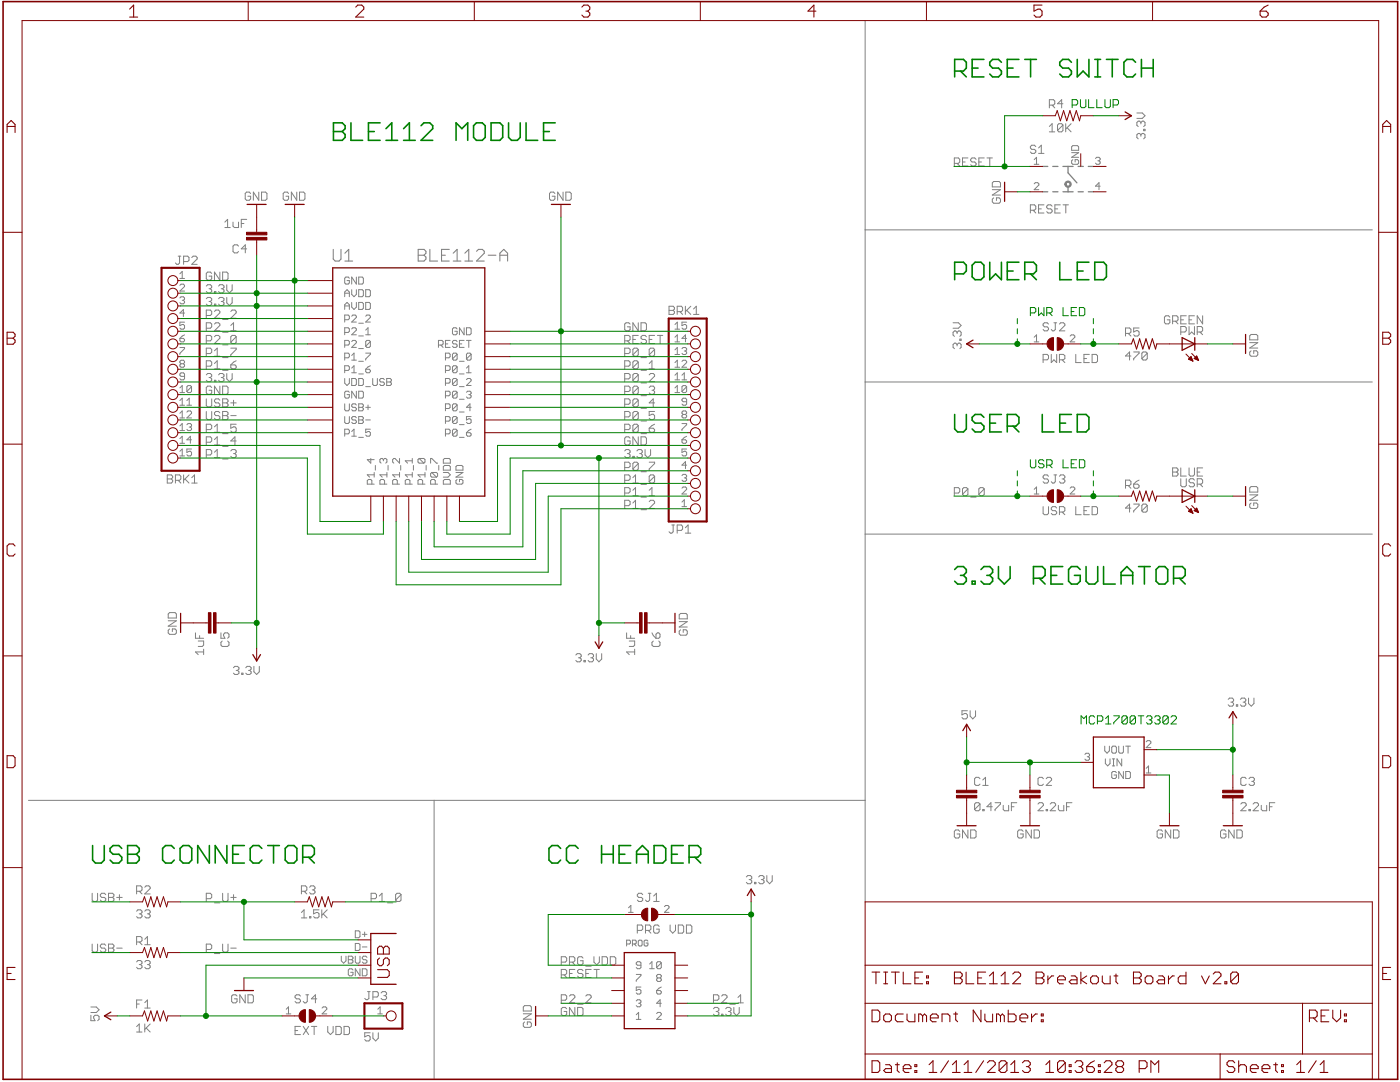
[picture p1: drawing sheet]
<svg xmlns="http://www.w3.org/2000/svg" width="279mm" height="216mm" viewBox="0 0 279 216" stroke-linecap="round" stroke-linejoin="round" font-family="sans-serif">
<g fill="none" stroke="#808080" stroke-width=".2">
<path d="M172.7 4.1v175.9M50 38.6l-.3-.3h-.5l-.3 .3v1.1l.3 .3h.5l.3-.3v-.5h-.5M51.6 38.3v1.7l-1-1.7v1.7M52.2 38.3h.8l.3 .3v1.1l-.3 .3h-.8zM57.6 38.6l-.3-.3h-.5l-.3 .3v1.1l.3 .3h.5l.3-.3v-.5h-.5M59.2 38.3v1.7l-1.1-1.7v1.7M59.8 38.3h.8l.3 .3v1.1l-.3 .3h-.8zM110.7 38.6l-.2-.3h-.6l-.2 .3v1.1l.2 .3h.6l.2-.3v-.5h-.5M112.4 38.3v1.7l-1.1-1.7v1.7M112.9 38.3h.8l.3 .3v1.1l-.3 .3h-.8zM190.5 32.6h.8l.2-.3v-.5l-.2-.3h-.8v1.6M191 32.6l.5 .5"/>
<path d="M192.1 32.3h.5M193.2 31.5h-1.1v1.6h1.1M194.8 31.8l-.3-.3h-.5l-.3 .3v.2l.3 .3h.5l.3 .3v.3l-.3 .2h-.5l-.3-.2M195.3 32.3h.6M196.4 31.5h-1.1v1.6h1.1M197 31.5h1.1M197.5 31.5v1.6M198 37.8h1.7l-1.7 1.1h1.7M198.3 39.5l-.3 .3v.5l.3 .3h1.1l.3-.3v-.5l-.3-.3h-.5v.5M198.3 36.2h1.1l.3 .3v.8h-1.7v-.8zM206.4 36.7l.2-.3h.5l.2 .3v.2l-.9 .9h.9M206.4 31.9l.5-.5v1.4"/>
<path d="M206.4 32.8h.9M206.7 29.3l-.3-.3h-.5l-.3 .3v.2l.3 .3h.5l.3 .3v.2l-.3 .3h-.5l-.3-.3M207.3 30.6h1M207.3 29.5l.5-.5v1.6M209.4 25.2l.6-.5v1.6M209.4 26.3h1.1M209.4 21h.8l.3-.3v-.5l-.3-.3h-.8v1.6M210 21l.5 .5M212.1 25v1l-.2 .3h-.6l-.2-.3M212.1 25l-.2-.3h-.6l-.2 .3v1M212.1 25l-1 1M212.1 20.7h-1l.8-.8v1.6"/>
<path d="M212.7 24.7v1.6M213 25.5l.8 .8M213.8 24.7l-1.1 1.1M213.9 30.5h1.4l-1.4 .9h1.4M214.1 31.9l-.2 .2v.5l.2 .2h.9l.3-.2v-.5l-.3-.2h-.4v.4M214.1 29.1h.9l.3 .2v.7h-1.4v-.7zM218.6 31.6l.3-.2h.4l.3 .2v.3l-.3 .2M219.1 32.1h.2M219.3 32.1l.3 .2v.3l-.3 .2h-.4l-.3-.2M219.6 37.1h-1l.7-.7v1.4M226.9 22.5h1.1l.5 .6-.5 .5h-1.1M227.7 26.9l-.3-.3h-.2l-.3 .3v.5l.3 .3"/>
<path d="M227.7 24.4l-.3-.2h-.2l-.3 .2v.6l.3 .3M227.7 26.9l.3-.3h.2l.3 .3v.5l-.3 .3M227.7 24.4v.3M227.7 26.9v.3M227.7 24.4l.3-.2h.2l.3 .2v.6l-.3 .3M228.2 25.8h.3v.3h-.3zM35.6 51.1h.5M35.8 51.1v1.4l-.2 .2h-.3l-.3-.2M35.9 59.5l.2-.3h.5l.2 .3v.2l-.2 .2M35.9 54.6l.5-.4v1.4M35.9 55.6h.9M35.9 56.9l.2-.2h.5l.2 .2v.3l-.9 .9h.9"/>
<path d="M36.4 59.9h.2M36.6 59.9l.2 .3v.2l-.2 .2h-.5l-.2-.2M36.6 52.2h.9l.2-.3v-.5l-.2-.3h-.9v1.6M38.3 51.4l.2-.3h.6l.2 .3v.3l-1 1h1M41.2 57.1l.2-.3h.6l.2 .3v.3l-.2 .2M41.2 59.6l.2-.2h.6l.2 .2v.3l-.2 .3M41.7 57.6h.3M42 57.6l.2 .3v.3l-.2 .2h-.6l-.2-.2M42.2 54.5l-.2-.2h-.6l-.2 .2v1.1l.2 .3h.6l.2-.3v-.5h-.5M42.8 58.2h.3v.2h-.3zM43.6 57.1l.3-.3h.5l.3 .3v.3l-.3 .2M43.6 59.6l.3-.2h.5l.3 .2v.3l-.3 .3"/>
<path d="M43.9 54.3v1.6l-1.1-1.6v1.6M44.2 57.6h.2M44.4 54.3h.9l.2 .2v1.1l-.2 .3h-.9zM44.4 57.6l.3 .3v.3l-.3 .2h-.5l-.3-.2M44.9 44.3l.5-.5v1.6M44.9 45.4h1.1M45.3 56.8v1.1l.5 .5 .5-.5v-1.1M45.3 59.4v1l.5 .6 .5-.6v-1M46.5 44.3v.8l.3 .3h.8v-1.1M47.6 49.1l-.3-.2h-.5l-.3 .2v1.1l.3 .3h.5l.3-.3M48.2 44.6h.5M49.2 49.7h-1l.8-.8v1.6"/>
<path d="M49.2 43.8h-1v1.6M68.8 59.2v-.9l.5-.5 .4 .5v.9M68.8 58.5h.9M69.7 55.5l-.2-.2h-.5l-.2 .2v1l.2 .2h.5l.2-.2v-.5h-.4M70.2 57.8v.9l.5 .5 .4-.5v-.9M71.1 55.3v1.4l-.9-1.4v1.4M71.6 55.3h.7l.2 .2v1l-.2 .2h-.7zM71.6 57.8h.7l.2 .2v1l-.2 .2h-.7zM73 57.8h.7l.2 .2v1l-.2 .2h-.7zM172.7 45.9h101.2M205.6 42h.8l.3-.3v-.6l-.3-.2h-.8v1.6M206.2 42l.5 .5"/>
<path d="M207.3 41.7h.5M208.3 40.9h-1v1.6h1M210 41.1l-.3-.2h-.5l-.3 .2v.3l.3 .3h.5l.3 .3v.2l-.3 .3h-.5l-.3-.3M210.5 41.7h.6M211.6 40.9h-1.1v1.6h1.1M212.2 40.9h1M212.7 40.9v1.6M35.9 77.4l.5-.5v1.4M35.9 79.9l.5-.4v1.4M35.9 67.5h.7l.2 .3v.2l-.2 .2h-.5l-.2-.2zM35.9 69.3h.9v.3l-.9 .9v.2M35.9 78.3h.9"/>
<path d="M36.1 72.6l-.2-.3v-.2l.2-.2h.5l.2 .2v.2l-.2 .3M36.1 72.6l-.2 .2v.2l.2 .3h.5l.2-.3v-.2l-.2-.2M36.1 72.6h.5M36.8 62.5h-.9l.7-.7v1.4M36.8 64.3h-.9v.7l.5-.3h.2l.2 .3v.4l-.2 .3h-.5l-.2-.3M36.8 75.1h-.7l-.2-.2v-.3l.2-.2h.5l.2 .2v1l-.2 .2h-.5l-.2-.2M36.8 66.8l-.9 .7M37.3 79.9l.5-.4v1.4M38.2 77.2l-.2-.3h-.5l-.2 .3v.9M38.2 77.2v.9l-.2 .2h-.5l-.2-.2M38.2 77.2l-.9 .9M41.2 68h.8l.2-.3v-.5l-.2-.3h-.8v1.7"/>
<path d="M41.2 65.5h.8l.2-.3v-.5l-.2-.3h-.8v1.6M41.2 70.5h.8l.2-.2v-.6l-.2-.2h-.8v1.6M41.2 62.9h.8l.2-.2v-.6l-.2-.2h-.8v1.6M41.2 73.1h.8l.2-.3v-.5l-.2-.3h-.8v1.6M41.2 79.6v1.3l.2 .3h.6l.2-.3v-1.3M41.2 74.8l.2-.3h.6l.2 .3v.3l-.2 .2M41.7 75.3h.3M41.7 60.2h.3M42 60.2l.2 .2v.3l-.2 .3h-.6l-.2-.3M42 75.3l.2 .3v.3l-.2 .2h-.6l-.2-.2M42.2 77.3l-.2-.3h-.6l-.2 .3v1.1l.2 .3h.6l.2-.3v-.5h-.5M42.8 64.7l.3-.3h.5l.3 .3v.2l-1.1 1.1h1.1"/>
<path d="M42.8 71.1h1.1M42.8 67.2l.3-.3h.5l.3 .3v.3l-1.1 1.1h1.1M42.8 72.5l.5-.5v1.6M42.8 60.7h.3v.3h-.3zM42.8 75.9h.3v.2h-.3zM42.8 62.1l.3-.2h.5l.3 .2v.3l-1.1 1.1h1.1M42.8 70l.5-.5v1.6M42.8 73.6h1.1M43.6 74.8l.3-.3h.5l.3 .3v.3l-.3 .2M43.9 79.9l-.3-.3h-.5l-.3 .3v.2l.3 .3h.5l.3 .3v.2l-.3 .3h-.5l-.3-.3M43.9 77v1.7l-1.1-1.7v1.7M44.2 75.3h.2"/>
<path d="M44.2 60.2h.2M44.4 73.9h1.1M44.4 75.3l.3 .3v.3l-.3 .2h-.5l-.3-.2M44.4 77h.9l.2 .3v1.1l-.2 .3h-.9zM44.4 79.6h.9l.2 .3v.2l-.2 .3 .2 .3v.2l-.2 .3h-.9zM44.4 71.4h1.1M44.4 68.8h1.1M44.4 66.3h1.1M44.4 63.8h1.1M44.4 60.2l.3 .2v.3l-.3 .3h-.5l-.3-.3M45.3 74.5v1.1l.5 .5 .5-.5v-1.1M46.1 69.5h1v.2l-1 1.1v.3"/>
<path d="M46.1 66h1M46.1 72.8h.8l.2 .3v.2l-.2 .3h-.6l-.2-.3zM46.1 62.1l.2-.2h.6l.2 .2v.3l-1 1.1h1M46.1 64.9l.5-.5v1.6M46.6 79.9v1M47.1 67.2l-.2-.3h-.6l-.2 .3v1.1M47.1 67.2v1.1l-.2 .3h-.6l-.2-.3M47.1 72l-.5 .3-.5 .5M47.1 67.2l-1 1.1M68.8 63.8h.7l.2-.2v-.5l-.2-.2h-.7v1.4M68.8 68.9h.7l.2-.3v-.4l-.2-.3h-.7v1.4M68.8 61.7v-.9l.5-.5 .4 .5v.9"/>
<path d="M68.8 66.3h.7l.2-.2v-.5l-.2-.2h-.7v1.4M68.8 71.4h.7l.2-.2v-.5l-.2-.2h-.7v1.4M68.8 73.9h.7l.2-.2v-.5l-.2-.2h-.7v1.4M68.8 75.5v1l.5 .4 .4-.4v-1M68.8 61h.9M69.7 78.3l-.2-.2h-.5l-.2 .2v.9l.2 .2h.5l.2-.2v-.5h-.4M70.2 71.9h.9M70.2 68.2l.2-.3h.5l.2 .3v.2l-.9 .9h.9M70.2 60.3v1l.5 .4 .4-.4v-1M70.2 75.5h.7l.2 .3v.9l-.2 .2h-.7zM70.2 63.1l.2-.2h.5l.2 .2v.2l-.9 1h.9M70.2 65.6l.2-.2h.5l.2 .2v.3l-.9 .9h.9"/>
<path d="M70.2 70.9l.5-.4v1.4M70.2 73.4l.5-.4v1.4M70.2 74.4h.9M71.1 78.1v1.3l-.9-1.3v1.3M71.6 60.3h.7l.2 .3v.9l-.2 .2h-.7zM71.6 75.5h.7l.2 .3v.9l-.2 .2h-.7zM71.6 78.1h.7l.2 .2v.9l-.2 .2h-.7zM71.6 64.5h.9M71.6 67h.9M71.6 69.6h.9M71.6 72.1h.9M71.6 74.6h.9"/>
<path d="M73 60.3h.7l.2 .3v.9l-.2 .2h-.7zM73 63.1l.2-.2h.5l.2 .2v.2l-.9 1h.9M73 70.5h.9v.2l-.9 .9v.3M73 73.7h.7l.2 .2v.2l-.2 .3h-.5l-.2-.3zM73 66.8h.9M73 65.9l.4-.5v1.4M73 77.2h.9M73.9 68.2l-.2-.3h-.5l-.2 .3v.9M73.9 68.2v.9l-.2 .2h-.5l-.2-.2M73.9 68.2l-.9 .9M73.9 73l-.9 .7M74.4 75.5v1.2l.2 .2h.5l.2-.2v-1.2"/>
<path d="M76.7 75.8l-.2-.3h-.5l-.2 .3v.2l.2 .2h.5l.2 .3v.2l-.2 .2h-.5l-.2-.2M77.2 76.2h.7M77.2 75.5h.7l.2 .3v.2l-.2 .2 .2 .3v.2l-.2 .2h-.7zM87.5 68.9h.7l.2-.3v-.4l-.2-.3h-.7v1.4M88 68.9l.4 .4M88.9 79h.7l.2-.3v-.4l-.2-.2h-.7v1.3M88.9 71.4h.7l.2-.2v-.5l-.2-.2h-.7v1.4M88.9 73.9h.7l.2-.2v-.5l-.2-.2h-.7v1.4M88.9 76.5h.7l.2-.3v-.4l-.2-.3h-.7v1.4M88.9 68.6h.5M89.8 67.9h-.9v1.4h.9M91.2 70.7v.9l-.2 .3h-.5l-.2-.3"/>
<path d="M91.2 68.2l-.2-.3h-.5l-.2 .3v.2l.2 .2h.5l.2 .3v.2l-.2 .2h-.5l-.2-.2M91.2 78.3l-.2-.2h-.5l-.2 .2v.9M91.2 78.3v.9l-.2 .2h-.5l-.2-.2M91.2 65.6l-.2-.2h-.5l-.2 .2v1l.2 .2h.5l.2-.2v-.5h-.4M91.2 70.7l-.2-.2h-.5l-.2 .2v.9M91.2 73.2l-.2-.2h-.5l-.2 .2v.9M91.2 75.8l-.2-.3h-.5l-.2 .3v.9M91.2 73.2v.9l-.2 .3h-.5l-.2-.3M91.2 75.8v.9l-.2 .2h-.5l-.2-.2M91.2 78.3l-.9 .9M91.2 75.8l-.9 .9M91.2 73.2l-.9 .9"/>
<path d="M91.2 70.7l-.9 .9M91.7 72.1h.9M91.7 74.6h.9M91.7 77.2h.9M91.7 79.7h.9M91.7 68.6h.5M92.6 67.9h-.9v1.4h.9M92.6 65.4v1.4l-.9-1.4v1.4M93.1 67.9h.9M93.1 78.3l.2-.2h.5l.2 .2v.2l-.2 .2M93.1 65.4h.7l.2 .2v1l-.2 .2h-.7zM93.1 75.8l.2-.3h.5l.2 .3v.2l-.9 .9h.9"/>
<path d="M93.1 74.4h.9M93.1 73.4l.5-.4v1.4M93.6 78.7h.2M93.6 67.9v1.4M93.8 78.7l.2 .3v.2l-.2 .2h-.5l-.2-.2M94 70.7v.9l-.2 .3h-.5l-.2-.3M94 70.7l-.2-.2h-.5l-.2 .2v.9M94 70.7l-.9 .9M124.7 70.5h.8l.3-.2v-.6l-.3-.2h-.8v1.6M124.7 78.1h.8l.3-.2v-.6l-.3-.3h-.8v1.7M124.7 68h.8l.3-.3v-.5l-.3-.3h-.8v1.7M124.7 73.1h.8l.3-.3v-.5l-.3-.3h-.8v1.6"/>
<path d="M124.7 75.6h.8l.3-.3v-.5l-.3-.3h-.8v1.6M125.2 68l.6 .6M125.8 64.7l-.3-.3h-.6l-.2 .3v1l.2 .3h.6l.3-.3v-.5h-.6M126.3 67.7h.5M127.4 69.7v1.1l-.3 .3h-.5l-.3-.3M127.4 69.7l-.3-.2h-.5l-.3 .2v1.1M127.4 64.4v1.6l-1.1-1.6v1.6M127.4 72.3v1l-.3 .3h-.5l-.3-.3M127.4 74.8v1.1l-.3 .2h-.5l-.3-.2M127.4 77.3v1.1l-.3 .3h-.5l-.3-.3M127.4 79.9v1l-.3 .3h-.5l-.3-.3M127.4 77.3l-.3-.3h-.5l-.3 .3v1.1"/>
<path d="M127.4 79.9l-1.1 1M127.4 66.9h-1.1v1.7h1.1M127.4 72.3l-.3-.3h-.5l-.3 .3v1M127.4 74.8l-.3-.3h-.5l-.3 .3v1.1M127.4 79.9l-.3-.3h-.5l-.3 .3v1M127.4 69.7l-1.1 1.1M127.4 72.3l-1.1 1M127.4 74.8l-1.1 1.1M127.4 77.3l-1.1 1.1M127.9 64.4h.8l.3 .3v1l-.3 .3h-.8zM127.9 73.9h1.1M127.9 76.4h1.1"/>
<path d="M127.9 71.4h1.1M127.9 79h1.1M129 67.2l-.3-.3h-.5l-.3 .3v.3l.3 .2h.5l.3 .3v.3l-.3 .3h-.5l-.3-.3M129.6 72.5l.5-.5v1.6M129.6 77.3l.2-.3h.6l.2 .3v.3l-.2 .3M129.6 74.8l.2-.3h.6l.2 .3v.3l-1 1h1M129.6 73.6h1M129.6 67.7h.5M130.1 77.9h.3M130.4 77.9l.2 .2v.3l-.2 .3h-.6l-.2-.3M130.6 69.7v1.1l-.2 .3h-.6l-.2-.3M130.6 69.7l-.2-.2h-.6l-.2 .2v1.1"/>
<path d="M130.6 66.9h-1v1.7h1M130.6 69.7l-1 1.1M131.2 66.9h1.1M131.7 66.9v1.7M133.5 61.1h.8l.3 .3v.3l-.3 .2 .3 .3v.3l-.3 .2h-.8zM133.5 61.9h.8M134.7 64.7l.5-.4v1.4M134.7 67.3l.5-.5v1.4M134.7 69.8l.5-.5v1.4M134.7 72.3l.5-.4v1.4M134.7 74.9l.5-.5v1.4M134.7 77.4l.5-.5v1.4"/>
<path d="M134.7 65.7h.9M134.7 68.2h.9M134.7 73.3h.9M134.7 75.8h.9M134.7 78.3h.9M134.7 70.7h.9M135.1 62.2h.9l.2-.3v-.5l-.2-.3h-.9v1.6M135.7 62.2l.5 .5M136.1 69.6l.2-.3h.5l.2 .3v.2l-.2 .2M136.1 72.1l.2-.2h.5l.2 .2v.2l-.9 1h.9M136.1 75.8h.9M136.1 74.9l.5-.5v1.4"/>
<path d="M136.6 70h.2M136.8 61.1v1.6M136.8 70l.2 .3v.2l-.2 .2h-.5l-.2-.2M137 64.3h-.9v.7l.5-.3h.2l.2 .3v.4l-.2 .3h-.5l-.2-.3M137 77.2l-.2-.3h-.5l-.2 .3v.9M137 67.5h-.9l.7-.7v1.4M137 77.2v.9l-.2 .2h-.5l-.2-.2M137 77.2l-.9 .9M137.1 61.9l.8 .8M137.9 61.1l-1.1 1.1M138.4 62.7h1.1M138.4 61.7l.6-.6v1.6"/>
<path d="M172.7 76.2h101.2M190.2 64.4h1.1l.5 .5-.5 .6h-1.1M191 68.7l-.3-.2h-.2l-.3 .2v.6l.3 .3M191 66.3l-.3-.3h-.2l-.3 .3v.5l.3 .3M191 68.7l.3-.2h.3l.2 .2v.6l-.2 .3M191 66.3v.3M191 68.7v.3M191 66.3l.3-.3h.3l.2 .3v.5l-.2 .3M191.6 67.7h.2v.2h-.2zM206.4 68.2h.9M206.4 67.3l.5-.5v1.4M208.2 71.8h.8l.3-.3v-.5l-.3-.3h-.8v1.6"/>
<path d="M209.3 64.7l-.3-.3h-.6l-.2 .3v.2l.2 .3h.6l.3 .3v.2l-.3 .3h-.6l-.2-.3M209.8 70.7v1.6l.5-.5 .6 .5v-1.6M210.3 64.4h.6M210.6 64.4v1.3l-.3 .3h-.2l-.3-.3M211.4 71.8h.8l.3-.3v-.5l-.3-.3h-.8v1.6M211.4 64.7l.3-.3h.5l.3 .3v.2l-1.1 1.1h1.1M212 71.8l.5 .5M213.6 67.1l.2-.3h.5l.2 .3v.2l-.9 .9h.9M214.7 70.7v1.6h1.1M216.3 71.5h.6M217.4 70.7h-1.1v1.6h1.1M218 70.7h.8l.2 .3v1.1l-.2 .2h-.8z"/>
<path d="M224.6 66.5h.8l.3-.2v-.6l-.3-.3h-.8v1.7M225.1 66.5l.6 .6M225.7 71h-1.1l.8-.8v1.6M226.3 70.2h1v.3l-1 1.1v.2M227.3 65.4h-1v.9l.8-.3 .2 .3v.5l-.2 .3h-.6l-.2-.3M229 70.5l-.3-.3h-.6l-.2 .3v1.1M229 70.5v1.1l-.3 .2h-.6l-.2-.2M229 70.5l-1.1 1.1M233.5 63.3l-.3-.3h-.5l-.3 .3v1.1l.3 .2h.5l.3-.2v-.6h-.6M234 64.1h.8l.3-.3v-.5l-.3-.3h-.8v1.6M234.6 64.1l.5 .5M235.6 63.8h.6"/>
<path d="M235.6 66.3h.9l.2-.3v-.6l-.2-.2h-.9v1.6M236.7 63h-1.1v1.6h1.1M237.3 63.8h.5M237.3 65.2v1.6l.5-.5 .6 .5v-1.6M238.4 63h-1.1v1.6h1.1M238.9 66.3h.8l.3-.3v-.6l-.3-.2h-.8v1.6M239.5 66.3l.5 .5M240 63v1.6l-1.1-1.6v1.6M249.4 68.4h1.6l-1.6 1h1.6M249.7 66.7h1.1l.2 .3v.8h-1.6v-.8zM249.7 70l-.3 .3v.5l.3 .3h1.1l.2-.3v-.5l-.2-.3h-.6v.5M33.4 94.8h.8l.3 .2v.3l-.3 .3 .3 .2v.3l-.3 .3h-.8z"/>
<path d="M33.4 95.6h.8M35 95.8h.8l.3-.2v-.6l-.3-.2h-.8v1.6M35.6 95.8l.5 .6M35.9 82.5l.5-.5v1.4M35.9 85l.5-.5v1.4M35.9 87.5l.5-.4v1.4M35.9 90l.5-.4v1.4M35.9 80.9h.9M35.9 83.4h.9M35.9 85.9h.9M35.9 88.5h.9M35.9 91h.9"/>
<path d="M36.6 94.8v1.6M36.9 95.6l.8 .8M37.3 84.8l.2-.3h.5l.2 .3v.2l-.2 .2M37.3 82.2l.2-.2h.5l.2 .2v.3l-.9 .9h.9M37.3 80.9h.9M37.7 94.8l-1.1 1M37.8 85.2h.2M38 85.2l.2 .2v.3l-.2 .2h-.5l-.2-.2M38.2 89.6h-.9v.7l.5-.3h.2l.2 .3v.4l-.2 .3h-.5l-.2-.3M38.2 87.8h-.9l.7-.7v1.4M38.3 96.4h1M38.3 95.3l.5-.5v1.6"/>
<path d="M41.2 82.1v1.4l.2 .2h.6l.2-.2v-1.4M41.2 85.7h.8l.2-.3v-.5l-.2-.3h-.8v1.7M41.2 88.2h.8l.2-.2v-.6l-.2-.2h-.8v1.6M41.2 90.8h.8l.2-.3v-.5l-.2-.3h-.8v1.6M42.8 87.7l.5-.5v1.6M42.8 88.8h1.1M42.8 85.2l.5-.6v1.7M42.8 90.2l.5-.5v1.6M42.8 86.3h1.1M42.8 91.3h1.1M43.9 82.4l-.3-.3h-.5l-.3 .3v.3l.3 .2h.5l.3 .3v.3l-.3 .2h-.5l-.3-.2M44.4 82.1h.9l.2 .3v.3l-.2 .2 .2 .3v.3l-.2 .2h-.9z"/>
<path d="M44.4 86.5h1.1M44.4 82.9h.9M44.4 80.4h.9M44.4 89.1h1.1M44.4 91.6h1.1M46.1 90l.2-.3h.6l.2 .3v.2l-.2 .3M46.1 82.9h1M46.1 80.4h1M46.6 90.5h.3M46.9 90.5l.2 .3v.3l-.2 .2h-.6l-.2-.2M47.1 88h-1l.8-.8v1.6M47.1 84.6h-1v.8l.8-.2 .2 .2v.6l-.2 .3h-.6l-.2-.3"/>
<path d="M68.8 86.6h.7l.2-.3v-.4l-.2-.3h-.7v1.4M68.8 80.6v1.1l.2 .3h.5l.2-.3v-1.1M68.8 83.1v1.2l.2 .2h.5l.2-.2v-1.2M70.2 86.1l.5-.5v1.4M70.2 87h.9M71.1 80.8l-.2-.2h-.5l-.2 .2v.2l.2 .3h.5l.2 .2v.2l-.2 .3h-.5l-.2-.3M71.1 83.4l-.2-.3h-.5l-.2 .5 .2 .2h.5l.2 .2v.3l-.2 .2h-.5l-.2-.2M71.6 83.1h.7l.2 .3-.2 .4 .2 .2v.3l-.2 .2h-.7zM71.6 80.6h.7l.2 .2v.2l-.2 .3 .2 .2v.2l-.2 .3h-.7zM71.6 81.3h.7M71.6 83.8h.7M71.6 87.3h.9"/>
<path d="M73 81.3h.9M73 83.8h.9M73.4 80.8v.9M73.9 85.6h-.9v.7l.4-.2h.3l.2 .2v.5l-.2 .2h-.5l-.2-.2M74 91.5v.9l-.7-.7h1.4M74.2 96.6v-.7l-.2-.2h-.5l-.2 .2v.7h1.4M74.7 94.7h-1.4l.5 .5M74.7 94.3v.9M74.9 92.9v.9M76.5 91.7l-.2-.2h-.2l-.3 .2v.5l.3 .2M76.5 91.7l.3-.2h.2l.2 .2v.5l-.2 .2M76.5 91.7v.2"/>
<path d="M76.8 96.6v-.7l-.3-.2h-.4l-.3 .2v.7h1.4M77.2 94.7h-1.4l.5 .5M77.2 94.3v.9M77.4 92.9v.9M79.3 96.6v-.7l-.2-.2h-.5l-.2 .2v.7h1.3M79.7 94.7h-1.3l.4 .5M79.7 91.5v.9l-.9-.9h-.2l-.2 .2v.5l.2 .2M79.7 94.3v.9M80 92.9v.9M81.8 96.6v-.7l-.2-.2h-.5l-.2 .2v.7h1.4M82.3 94.7h-1.4l.4 .5M82.3 91.5v.9"/>
<path d="M82.3 94.3v.9M82.3 91.9h-1.4l.4 .5M82.5 92.9v.9M83.7 91.5h.9l.2 .2v.5l-.2 .2M83.7 91.5l-.3 .2v.5l.3 .2h.9M83.7 91.5l.9 .9M84.3 96.6v-.7l-.2-.2h-.4l-.3 .2v.7h1.4M84.8 94.7h-1.4l.5 .5M84.8 94.3v.9M85 92.9v.9M85.9 92.4v-.9h.3l.9 .9h.2M86.2 94.3l-.3 .2v.5l.3 .2h.9"/>
<path d="M86.2 94.3h.9l.2 .2v.5l-.2 .2M86.2 94.3l.9 .9M86.9 96.6v-.7l-.3-.2h-.4l-.3 .2v.7h1.4M87.6 92.9v.9M88.5 95.9l.2-.2h.9l.3 .2v.7h-1.4zM88.5 94.3h.9l.5 .4-.5 .5h-.9M88.5 93.1l.2-.2h.9l.3 .2v.7h-1.4zM88.7 91.5h.9l.3 .2v.7h-1.4v-.7zM88.9 81.5h.7l.2-.2v-.5l-.2-.2h-.7v1.4M88.9 84h.7l.2-.2v-.4l-.2-.3h-.7v1.4M88.9 86.6h.7l.2-.3v-.4l-.2-.3h-.7v1.4M91 94.3h1.4l-1.4 .9h1.4"/>
<path d="M91.2 95.7l-.2 .2v.5l.2 .2h1l.2-.2v-.5l-.2-.2h-.5v.4M91.2 92.9h1l.2 .2v.7h-1.4v-.7zM91.2 80.8l-.2-.2h-.5l-.2 .2v.9M91.2 83.4l-.2-.3h-.5l-.2 .3v.9M91.2 85.9l-.2-.3h-.5l-.2 .3v.9M91.2 80.8v.9l-.2 .3h-.5l-.2-.3M91.2 83.4v.9l-.2 .2h-.5l-.2-.2M91.2 85.9v.9l-.2 .2h-.5l-.2-.2M91.2 85.9l-.9 .9M91.2 83.4l-.9 .9M91.2 80.8l-.9 .9M91.7 87.3h.9"/>
<path d="M91.7 84.7h.9M91.7 82.2h.9M93.1 86.3h.7l.2 .3v.2l-.2 .2h-.5l-.2-.2zM94 83.1h-.9v.7l.5-.2h.2l.2 .2v.5l-.2 .2h-.5l-.2-.2M94 81.3h-.9l.7-.7v1.4M94 85.6l-.9 .7M124.7 95.8h.8l.3-.2v-.6l-.3-.2h-.8v1.6M124.7 98.4h.8l.3-.3v-.5l-.3-.3h-.8v1.6M124.7 90l.2-.3h.6l.3 .3v.2l-.3 .3M124.7 80.7h.8l.3-.3v-.5l-.3-.3h-.8v1.6M124.7 83.2h.8l.3-.3v-.5l-.3-.3h-.8v1.6M124.7 85.7h.8l.3-.3v-.5l-.3-.3h-.8v1.7"/>
<path d="M124.7 93.3h.8l.3-.3v-.5l-.3-.3h-.8v1.7M125.2 90.5h.3M125.5 90.5l.3 .3v.3l-.3 .2h-.6l-.2-.2M125.8 87.4l-.3-.2h-.6l-.2 .2v1.1l.2 .3h.6l.3-.3v-.5h-.6M126.3 96.4h1.1M126.3 91.1h.3v.2h-.3zM126.3 98.9h1.1M126.3 95.3l.5-.5v1.6M126.3 97.8l.5-.5v1.6M127.1 90l.3-.3h.5l.3 .3v.2l-.3 .3M127.4 82.4v1.1l-.3 .2h-.5l-.3-.2M127.4 84.9v1.1l-.3 .3h-.5l-.3-.3"/>
<path d="M127.4 87.2v1.6l-1.1-1.6v1.6M127.4 92.5v1.1l-.3 .3h-.5l-.3-.3M127.4 82.4l-.3-.3h-.5l-.3 .3v1.1M127.4 84.9l-.3-.3h-.5l-.3 .3v1.1M127.4 92.5l-.3-.3h-.5l-.3 .3v1.1M127.4 82.4l-1.1 1.1M127.4 84.9l-1.1 1.1M127.4 92.5l-1.1 1.1M127.7 90.5h.2M127.9 84h1.1M127.9 87.2h.8l.3 .2v1.1l-.3 .3h-.8zM127.9 86.5h1.1"/>
<path d="M127.9 99.2h1.1M127.9 81.5h1.1M127.9 90.5l.3 .3v.3l-.3 .2h-.5l-.3-.2M127.9 94.1h1.1M127.9 96.6h1.1M128.7 89.7v1.1l.6 .5 .5-.5v-1.1M129.6 97.8l.5-.5v1.6M129.6 85.4h.8l.2 .3v.3l-.2 .3h-.6l-.2-.3zM129.6 92.2h1v.3l-1 1.1v.3M129.6 98.9h1M130.6 95l-.2-.2h-.6l-.2 .2v1.1M130.6 95v1.1l-.2 .3h-.6l-.2-.3"/>
<path d="M130.6 82.1h-1v.8l.5-.2h.3l.2 .2v.6l-.2 .2h-.6l-.2-.2M130.6 80.4h-1l.8-.8v1.6M130.6 84.6l-1 .8M130.6 95l-1 1.1M136.1 97.4l.2-.2h.5l.2 .2v.2l-.9 1h.9M136.1 84.5h.9v.3l-.9 .9v.2M136.1 87.8h.7l.2 .2v.2l-.2 .3h-.5l-.2-.3zM136.1 94.9l.2-.2h.5l.2 .2v.2l-.2 .3M136.3 82.7l-.2 .2v.3l.2 .2h.5l.2-.2v-.3l-.2-.2M136.3 82.7l-.2-.2v-.3l.2-.2h.5l.2 .2v.3l-.2 .2M136.3 82.7h.5M136.6 95.4h.2"/>
<path d="M136.8 95.4l.2 .2v.2l-.2 .2h-.5l-.2-.2M137 80.2h-.7l-.2-.3v-.2l.2-.2h.5l.2 .2v.9l-.2 .3h-.5l-.2-.3M137 89.6h-.9v.7l.7-.3 .2 .3v.4l-.2 .3h-.5l-.2-.3M137 92.8h-.9l.7-.7v1.4M137 87.1l-.9 .7M190.5 98.4h.8l.2-.3v-.5l-.2-.3h-.8v1.6M193.2 97.6l-.3-.3h-.5l-.3 .3v1M193.2 97.6v1l-.3 .3h-.5l-.3-.3M193.2 97.6l-1.1 1M193.7 99.2h1.1M196.4 97.6v1l-.2 .3h-.6l-.3-.3M196.4 97.6l-.2-.3h-.6l-.3 .3v1"/>
<path d="M196.4 97.6l-1.1 1M206.4 98.6h.9M206.4 97.6l.5-.4v1.4M209.3 95l-.3-.2h-.6l-.2 .2v.3l.2 .3h.6l.3 .2v.3l-.3 .3h-.6l-.2-.3M210.3 94.8h.6M210.6 94.8v1.3l-.3 .3h-.2l-.3-.3M211.4 95l.3-.2h.5l.3 .2v.3l-.3 .3M212 95.6h.2M212.2 95.6l.3 .2v.3l-.3 .3h-.5l-.3-.3M213.6 97.4l.2-.2h.5l.2 .2v.2l-.9 1h.9M224.6 96.9h.8l.3-.3v-.5l-.3-.3h-.8v1.6M225.1 96.9l.6 .5"/>
<path d="M226.3 96.6h.8l.2 .3v.3l-.2 .2h-.6l-.2-.2zM227.3 95.8l-.5 .3-.5 .5M234 93.4h.8l.3 .2v.3l-.3 .3 .3 .2v.3l-.3 .3h-.8zM234 94.2h.8M235.6 93.4v1.6h1.1M235.6 95.5v1.4l.3 .2h.6l.2-.2v-1.4M237.3 93.4v1.3l.3 .3h.5l.3-.3v-1.3M238.4 95.8l-.3-.3h-.5l-.3 .3v.3l.3 .2h.5l.3 .3v.3l-.3 .2h-.5l-.3-.2M238.9 96.6h.8l.3-.3v-.5l-.3-.3h-.8v1.6M238.9 94.2h.6M239.5 96.6l.5 .5M240 93.4h-1.1v1.6h1.1"/>
<path d="M249.4 98.7h1.6l-1.6 1.1h1.6M249.7 97.1h1.1l.2 .3v.8h-1.6v-.8zM124.7 100.9h.8l.3-.3v-.5l-.3-.3h-.8v1.7M126.3 101.5h1.1M126.3 100.4l.5-.6v1.7M127.9 101.7h1.1M129.6 100.1l.2-.3h.6l.2 .3v.3l-1 1.1h1M134.1 104.8h.5M134.3 104.8v1.3l-.2 .3h-.3l-.3-.3M135.1 105.8h.9l.2-.2v-.6l-.2-.2h-.9v1.6M136.1 101.1h.9M136.1 100.2l.5-.5v1.4"/>
<path d="M136.8 106.4h1.1M136.8 105.3l.5-.5v1.6M172.7 106.6h101.2M208.2 101.1v1.3l.2 .3h.6l.3-.3v-1.3M210.9 101.4l-.3-.3h-.5l-.3 .3v.2l.3 .3h.5l.3 .3v.2l-.3 .3h-.5l-.3-.3M211.4 102.2h.8l.3-.3v-.5l-.3-.3h-.8v1.6M212 102.2l.5 .5M214.7 101.1v1.6h1.1M216.3 101.9h.6M217.4 101.1h-1.1v1.6h1.1M218 101.1h.8l.2 .3v1l-.2 .3h-.8zM225.7 101.4h-1.1l.8-.8v1.6"/>
<path d="M226.3 100.6h1v.3l-1 1v.3M229 100.9l-.3-.3h-.6l-.2 .3v1M229 100.9v1l-.3 .3h-.6l-.2-.3M229 100.9l-1.1 1M249.7 100.4l-.3 .2v.6l.3 .3h1.1l.2-.3v-.6l-.2-.2h-.6v.5M33.6 123.9h1.6l-1.6 1h1.6M33.8 125.5l-.2 .3v.5l.2 .3h1.1l.3-.3v-.5l-.3-.3h-.5v.5M33.8 122.2h1.1l.3 .3v.8h-1.6v-.8zM39 126.3v1.1h1.6M39.6 127.9h1v.8l-.2 .3h-.8M39.8 126.8v.6M40.6 130.1h-1.6l.6 .5"/>
<path d="M40.6 129.5v1.1M44.1 126.3v1.1h.8l-.3-.6v-.2l.3-.3h.5l.3 .3v.5l-.3 .3M44.3 127.9l-.2 .3v.5l.2 .3h1.1l.3-.3v-.5l-.3-.3M46.6 133.2l.3-.2h.5l.3 .2v.3l-.3 .3M47.1 133.8h.3M47.4 133.8l.3 .2v.3l-.3 .3h-.5l-.3-.3M48.2 134.3h.3v.3h-.3zM49 133.2l.3-.2h.5l.3 .2v.3l-.3 .3M49.6 133.8h.2M49.8 133.8l.3 .2v.3l-.3 .3h-.5l-.3-.3M50.7 133v1l.5 .6 .6-.6v-1M114.9 130.7l.3-.3h.5l.3 .3v.3l-.3 .3"/>
<path d="M115.4 131.3h.3M115.7 131.3l.3 .2v.3l-.3 .3h-.5l-.3-.3M116.5 131.8h.3v.3h-.3zM117.4 130.7l.2-.3h.6l.2 .3v.3l-.2 .3M117.9 131.3h.3M118.2 131.3l.2 .2v.3l-.2 .3h-.6l-.2-.3M119 130.4v1.1l.5 .6 .6-.6v-1.1M125.1 126.3v1.1h1.6M125.6 127.9h1.1v.8l-.3 .3h-.8M125.9 126.8v.6M126.7 130.1h-1.6l.5 .5M126.7 129.5v1.1"/>
<path d="M130.1 126.3l.3 .5 .5 .6M130.4 127.9l-.3 .3v.5l.3 .3h1.1l.2-.3v-.5l-.2-.3M130.9 126.6l.3-.3h.3l.2 .3v.5l-.2 .3h-.6zM135.6 124h1.6l-1.6 1.1h1.6M135.8 125.7l-.2 .2v.6l.2 .2h1.1l.3-.2v-.6l-.3-.2h-.5v.5M135.8 122.4h1.1l.3 .3v.8h-1.6v-.8zM245.1 139.6l.3-.3h.5l.3 .3v.2l-.3 .3M247.5 139.6l.3-.3h.6l.2 .3v.2l-.2 .3M249.2 139.3v1.1l.5 .5 .6-.5v-1.1M5.7 159.7h167M86.6 159.7v55.7M193.1 141.8h-1.1v.8l.5-.2h.3l.3 .2v.6l-.3 .2h-.6l-.2-.2"/>
<path d="M193.6 141.8v1.1l.5 .5 .6-.5v-1.1M195.6 155.4l-.3-.3h-.5l-.3 .3v1.1l.3 .2h.5l.3-.2M196.1 156.7h1.1M196.1 155.6l.6-.5v1.6M208.2 155.4l-.2-.3h-.6l-.2 .3v1.1l.2 .2h.6l.2-.2M208.8 155.4l.3-.3h.5l.3 .3v.2l-1.1 1.1h1.1M216.5 150.5l.2-.2h.5l.2 .2v.3l-.2 .2M217 151h.2M217.2 151l.2 .2v.3l-.2 .2h-.5l-.2-.2M220.5 148.9v.9l.4 .5 .5-.5v-.9M220.6 151.4v1l.5 .4 .4-.4v-1M221.9 149.1l.2-.2h.5l.2 .2v1l-.2 .2h-.5l-.2-.2z"/>
<path d="M222 152.8h.5M222 151.4h.5M222.2 151.4v1.4M222.8 154.2l-.2-.3h-.5l-.2 .3v.9l.2 .2h.5l.2-.2v-.5h-.5M223.3 148.9v1.2l.2 .2h.5l.2-.2v-1.2M223.9 151.4v1.4l-1-1.4v1.4M224.2 153.9v1.4l-.9-1.4v1.4M224.7 153.9h.7l.2 .3v.9l-.2 .2h-.7zM224.7 148.9h.9M225.1 148.9v1.4M228.7 148l.3-.2h.4l.3 .2v.3l-1 .9h1M228.7 153.3l.5-.5v1.4"/>
<path d="M228.7 154.2h1M245.6 140.1h.3M245.9 140.1l.3 .3v.2l-.3 .3h-.5l-.3-.3M246.7 140.6h.3v.3h-.3zM248.1 140.1h.3M248.4 140.1l.2 .3v.2l-.2 .3h-.6l-.3-.3M248.7 155.4l-.2-.3h-.6l-.3 .3v1.1l.3 .2h.6l.2-.2M249.3 155.4l.2-.3h.6l.2 .3v.2l-.2 .3M249.8 155.9h.3M250.1 155.9l.2 .3v.3l-.2 .2h-.6l-.2-.2M18.4 178.2v1.4l.3 .3h.5l.3-.3v-1.4M21.1 178.5l-.3-.3h-.5l-.3 .3v.3l.3 .3h.5l.3 .2v.3l-.3 .3h-.5l-.3-.3"/>
<path d="M21.7 178.2h.8l.2 .3v.3l-.2 .3 .2 .2v.3l-.2 .3h-.8zM21.7 179.1h.8M23.3 179.1h1.1M23.8 178.5v1.1M27.3 177.8h.8l.2-.2v-.6l-.2-.2h-.8v1.6M27.8 177.8l.5 .6M28.9 177l.3-.2h.5l.3 .2v.3l-1.1 1.1h1.1M41.2 179.3h.8l.2-.2v-.6l-.2-.3h-.8v1.7M44.4 178.2v1.4l.3 .3h.6l.2-.3v-1.4M46.1 179.1h1M46.6 178.5v1.1M60.2 177.8h.8l.2-.2v-.6l-.2-.2h-.8v1.6"/>
<path d="M60.7 177.8l.5 .6M61.8 177l.2-.2h.6l.3 .2v.3l-.3 .3M62.3 177.6h.3M62.6 177.6l.3 .2v.3l-.3 .3h-.6l-.2-.3M74.1 179.3h.8l.2-.2v-.6l-.2-.3h-.8v1.7M75.7 179.9h1.1M75.7 178.8l.5-.6v1.7M80 178.5l-.2-.3h-.6l-.2 .3v1.1M80 178.5v1.1l-.2 .3h-.6l-.2-.3M80 178.5l-1 1.1M128.3 178.5l-.3-.3h-.5l-.3 .3v.3l.3 .3h.5l.3 .2v.3l-.3 .3h-.5l-.3-.3M129.4 178.2h.5"/>
<path d="M129.6 178.2v1.4l-.2 .3h-.3l-.3-.3M130.5 178.8l.5-.6v1.7M130.5 179.9h1.1M148.9 175l.3-.3h.6l.2 .3v.3l-.2 .2M149.5 175.5h.3M149.8 175.5l.2 .3v.3l-.2 .2h-.6l-.3-.2M150.6 176.1h.3v.2h-.3zM151.4 175l.3-.3h.5l.3 .3v.3l-.3 .2M151.9 175.5h.3M152.2 175.5l.3 .3v.3l-.3 .2h-.5l-.3-.2M153 174.7v1.1l.6 .5 .5-.5v-1.1M191.5 165.9l-.2-.3h-.6l-.2 .3v1.1l.2 .2h.6l.2-.2v-.6h-.5"/>
<path d="M193.2 165.6v1.6l-1.1-1.6v1.6M193.7 165.6h.8l.3 .3v1.1l-.3 .2h-.8zM195.6 160.4l-.3-.2h-.5l-.3 .2v1.1M195.6 160.4v1.1l-.3 .3h-.5l-.3-.3M195.6 160.4l-1.1 1.1M196.1 161.5h.3v.3h-.3zM198 161h-1l.8-.8v1.6M198.6 160.2h1.1v.2l-1.1 1.1v.3M200.2 160.7v.8l.3 .3h.8v-1.1M201.8 161h.6M202.9 160.2h-1.1v1.6M204.2 165.9l-.3-.3h-.5l-.3 .3v1.1l.3 .2h.5l.3-.2v-.6h-.6"/>
<path d="M205.8 165.6v1.6l-1.1-1.6v1.6M206.4 165.6h.8l.3 .3v1.1l-.3 .2h-.8zM207.2 160.4l.2-.2h.6l.2 .2v.3l-1 1.1h1M208.8 161.5h.3v.3h-.3zM209.6 160.4l.3-.2h.5l.3 .2v.3l-1.1 1.1h1.1M211.2 160.7v.8l.3 .3h.8v-1.1M212.9 161h.5M213.9 160.2h-1v1.6M232 165.9l-.2-.3h-.6l-.3 .3v1.1l.3 .2h.6l.2-.2v-.6h-.5M233.6 165.6v1.6l-1-1.6v1.6M234.2 165.6h.8l.3 .3v1.1l-.3 .2h-.8zM244.7 165.9l-.3-.3h-.5l-.3 .3v1.1l.3 .2h.5l.3-.2v-.6h-.6"/>
<path d="M246.3 165.6v1.6l-1.1-1.6v1.6M246.8 165.6h.8l.3 .3v1.1l-.3 .2h-.8zM247.6 160.4l.3-.2h.6l.2 .2v.3l-1.1 1.1h1.1M249.3 161.5h.2v.3h-.2zM250.1 160.4l.3-.2h.5l.3 .2v.3l-1.1 1.1h1.1M251.7 160.7v.8l.3 .3h.8v-1.1M253.3 161h.6M254.4 160.2h-1.1v1.6M18.4 188.4v1.3l.3 .3h.5l.3-.3v-1.3M21.1 188.6l-.3-.2h-.5l-.3 .2v.3l.3 .3h.5l.3 .3v.2l-.3 .3h-.5l-.3-.3M21.7 188.4h.8l.2 .2v.3l-.2 .3 .2 .3v.2l-.2 .3h-.8zM21.7 189.2h.8"/>
<path d="M23.3 189.2h1.1M27.3 181.8l.2-.3h.6l.2 .3v.3l-.2 .3M27.3 188h.8l.2-.3v-.5l-.2-.3h-.8v1.6M27.3 191.9l.2-.2h.6l.2 .2v.3l-.2 .3M27.8 182.4h.3M27.8 192.5h.3M27.8 188l.5 .5M28.1 182.4l.2 .2v.3l-.2 .3h-.6l-.2-.3M28.1 192.5l.2 .2v.3l-.2 .3h-.6l-.2-.3M28.3 199.5h-1v1.6M28.9 181.8l.3-.3h.5l.3 .3v.3l-.3 .3M28.9 191.9l.3-.2h.5l.3 .2v.3l-.3 .3"/>
<path d="M28.9 187.4l.5-.5v1.6M28.9 188.5h1.1M29.4 182.4h.3M29.4 192.5h.3M29.7 182.4l.3 .2v.3l-.3 .3h-.5l-.3-.3M29.7 192.5l.3 .2v.3l-.3 .3h-.5l-.3-.3M41.2 189.5h.8l.2-.3v-.6l-.2-.2h-.8v1.6M42.8 180.1h1.1M42.8 190.3h1.1M44.4 188.4v1.3l.3 .3h.6l.2-.3v-1.3M46.1 189.2h1M47.3 198.8l-.2-.3h-.6l-.3 .3v1l.3 .3h.6l.2-.3v-.5h-.5"/>
<path d="M48.9 198.5v1.6l-1-1.6v1.6M49.5 198.5h.8l.3 .3v1l-.3 .3h-.8zM60 198.8l-.3-.3h-.5l-.3 .3v.2l.3 .3h.5l.3 .3v.2l-.3 .3h-.5l-.3-.3M60.2 183.2h1M60.2 182.1l.5-.6v1.7M61 198.5h.6M61.3 198.5v1.3l-.3 .3h-.2l-.3-.3M61.8 182.9h.2v.3h-.2zM63.2 199.3h-1.1l.8-.8v1.6M63.7 181.5h-1.1v.9l.5-.3h.3l.3 .3v.5l-.3 .3h-.5l-.3-.3M64.2 181.5v1.7M64.5 182.4l.8 .8"/>
<path d="M65.3 181.5l-1.1 1.1M68.1 190.8v.9l.5 .5 .4-.5v-.9M69.5 190.8h.7l.2 .2v.3l-.2 .2 .2 .2v.3l-.2 .2h-.7zM69.5 191.5h.7M70.4 193.5l-.2-.2h-.5l-.2 .2v1l.2 .2h.5l.2-.2v-.5h-.4M70.9 185.7h.7l.2 .3v.9l-.2 .2h-.7zM70.9 188.3h.7l.2 .2v.9l-.2 .3h-.7zM70.9 190.8v1.2l.2 .2h.5l.2-.2v-1.2M71.8 193.3v1.4l-.9-1.4v1.4M72.3 186.4h.9M72.3 189h.9M72.3 193.3h.7l.2 .2v1l-.2 .2h-.7z"/>
<path d="M72.8 186v.9M73.2 191l-.2-.2h-.5l-.2 .2v.3l.2 .2h.5l.2 .2v.3l-.2 .2h-.5l-.2-.2M73.3 197.9h.6M73.6 197.9v1.3l-.3 .3h-.2l-.3-.3M74.4 198.9h.8l.3-.2v-.6l-.3-.2h-.8v1.6M76.1 198.1l.2-.2h.6l.3 .2v.3l-.3 .3M76.6 198.7h.3M76.9 198.7l.3 .2v.3l-.3 .3h-.6l-.2-.3M77.3 180.1h1.1M112 199.6h.8l.3-.3v-.5l-.3-.3h-.8v1.6M112 192h.8l.3-.3v-.5l-.3-.3h-.8v1.6M112 194.5h.8l.3-.3v-.5l-.3-.3h-.8v1.7"/>
<path d="M112.6 194.5l.5 .6M113.6 198.8l.3-.3h.6l.2 .3v.2l-1.1 1.1h1.1M113.6 192h.9l.2-.3v-.5l-.2-.3h-.9v1.6M113.6 194.2h.6M114.2 192l.5 .5M114.7 193.4h-1.1v1.7h1.1M116.4 191.2l-.3-.3h-.6l-.2 .3v1.1l.2 .2h.6l.3-.2v-.6h-.6M116.4 193.7l-.3-.3h-.6l-.2 .3v.3l.2 .2h.6l.3 .3v.3l-.3 .3h-.6l-.2-.3M116.9 198.8l.3-.3h.5l.3 .3v.2l-1.1 1.1h1.1M116.9 194.2h.6M116.9 192.8h1.1M118 193.4h-1.1v1.7h1.1"/>
<path d="M118.5 193.4h1.1M118.5 190.9v1.1l.6 .5 .5-.5v-1.1M119.1 193.4v1.7M120.2 190.9h.8l.2 .3v1.1l-.2 .2h-.8zM121.8 190.9h.8l.3 .3v1.1l-.3 .2h-.8zM125.1 188.4h.5l.2-.2v-.4l-.2-.2h-.5v1.2M125.4 182.1h1M125.4 181.1l.5-.4v1.4M126.2 188.4h.6l.2-.2v-.4l-.2-.2h-.6v1.2M126.6 188.4l.4 .4M127 194.4h.9v.3l-.9 .9v.2M127 199.7l.2-.2h.5l.2 .2v.3l-.2 .2"/>
<path d="M127.2 185.7h.8l.3-.3v-.6l-.3-.2h-.8v1.6M127.6 187.6h.4l.1 .2v.8l-.1 .2h-.4l-.2-.2v-.8zM127.9 192.6h-.7l-.2-.2v-.3l.2-.2h.5l.2 .2v1l-.2 .2h-.5l-.2-.2M127.9 197h-.9v.7l.4-.3h.3l.2 .3v.4l-.2 .3h-.5l-.2-.3M128.8 185.7h.8l.3-.3v-.6l-.3-.2h-.8v1.6M129.3 187.8l-.2-.2h-.4l-.2 .2v.8l.2 .2h.4l.2-.2v-.4h-.4M129.4 185.7l.5 .5M129.6 193.3h1M129.6 192.4l.5-.5v1.4M131 197.7h.7l.3 .2v.2l-.3 .3h-.4l-.3-.3zM131.3 195.1l-.3 .3v.2l.3 .2h.4l.3-.2v-.2l-.3-.3M131.3 195.1l-.3-.2v-.2l.3-.3h.4l.3 .3v.2l-.3 .2"/>
<path d="M131.3 195.1h.4M131.6 184.8l-.3-.2h-.6l-.2 .2v1.1l.2 .3h.6l.3-.3v-.5h-.6M132 192.1v1l-.3 .2h-.4l-.3-.2M132 197l-1 .7M132 192.1l-.3-.2h-.4l-.3 .2v1M132 192.1l-1 1M132.6 180.9l.2-.2h.5l.2 .2v.2l-.9 1h.9M133.7 184.6v1.1l.6 .5 .5-.5v-1.1M135.4 184.6h.8l.2 .2v1.1l-.2 .3h-.8zM137 184.6h.8l.3 .2v1.1l-.3 .3h-.8zM142.4 199.6h.8l.3-.3v-.5l-.3-.3h-.8v1.6M144 198.8l.3-.3h.5l.3 .3v.2l-1.1 1.1h1.1"/>
<path d="M147.3 199l.5-.5v1.6M18.1 202.6v1.1h.9l-.3-.6v-.3l.3-.2h.5l.3 .2v.6l-.3 .3M18.1 200.9h1.1l.6 .6-.6 .5h-1.1M27.3 204.9l.5-.6v1.6M27.3 205.9h1M27.3 200.3h.5M28.9 204.3v1.6M28.9 200.1l.5-.6v1.6M28.9 201.1h1.1M29.2 205.1l.8 .8M30 204.3l-1.1 1.1M57.1 201.4l.5-.5v1.4"/>
<path d="M57.1 202.3h.9M58.9 205.6h.5M60 204.8h-1.1v1.6h1.1M60.5 204.8l1.1 1.6M61.6 204.8l-1.1 1.6M62.1 204.8h1.1M62.7 204.8v1.6M64.3 201.1l.2-.2h.5l.2 .2v.3l-.9 .9h.9M65.4 204.8v1.1l.6 .5 .5-.5v-1.1M67 204.8h.8l.3 .3v1.1l-.3 .2h-.8zM68.7 204.8h.8l.2 .3v1.1l-.2 .2h-.8zM73.9 206.1h-1.1v.8l.8-.3 .3 .3v.5l-.3 .3h-.5l-.3-.3"/>
<path d="M74.4 206.1v1.1l.6 .5 .5-.5v-1.1M75.4 201.4l.5-.5v1.4M75.4 202.3h.9M104.4 202.3h1.6l-1.6 1.1h1.6M104.7 203.9l-.3 .3v.5l.3 .3h1.1l.2-.3v-.5l-.2-.3h-.6v.6M104.7 200.7h1.1l.2 .2v.8h-1.6v-.8zM113.1 201.3l-.3-.3h-.5l-.3 .3v1.1l.3 .2h.5l.3-.2v-.6h-.5M114.7 201v1.6l-1.1-1.6v1.6M115.3 201h.8l.3 .3v1.1l-.3 .2h-.8zM115.3 200.4h1.1M127 202.5l.4-.5v1.4M127 203.4h.9"/>
<path d="M127.4 200.2h.3M127.7 200.2l.2 .2v.3l-.2 .2h-.5l-.2-.2M131 202.2l.3-.2h.4l.3 .2v.3l-1 .9h1M132 200.2h-1l.7-.7v1.4M142.4 201.3l.2-.3h.6l.3 .3v.3l-.3 .2M142.9 201.8h.3M143.2 201.8l.3 .3v.3l-.3 .2h-.6l-.2-.2M144 202.4h.3v.2h-.3zM144.8 201.3l.3-.3h.5l.3 .3v.3l-.3 .2M145.4 201.8h.2M145.6 201.8l.3 .3v.3l-.3 .2h-.5l-.3-.2M145.6 200.4h1.1"/>
<path d="M146.5 201v1.1l.5 .5 .5-.5v-1.1M147.3 200.1h1.1"/>
</g>
<path d="M208.1 33.2h1M208.1 38.3h1M210.1 33.2h1M210.1 38.3h1M212.1 33.2h2.1M212.1 38.3h2.1M213.1 33.2v1.3l1.8 2M213.1 37.3v1M215.2 33.2h1M215.2 38.3h1M217.2 33.2h1M217.2 38.3h1" fill="none" stroke="#808080" stroke-width=".25"/>
<path d="M212.7 36.3a.64 .64 0 0 1 1 .1 .64 .64 0 0 1-.4 1 .64 .64 0 0 1-.8-.7h.3a.39 .39 0 0 1 .5-.3 .39 .39 0 0 1 .1 .7 .39 .39 0 0 1-.6-.2v-.2h-.3z" fill-rule="evenodd" fill="#808080" stroke="#808080" stroke-width=".2"/>
<g fill="none" stroke="#808080" stroke-width=".21">
<path d="M66.5 49.8v1.9l.4 .4h.8l.4-.4v-1.9M68.8 52.1h1.6M68.8 50.5l.8-.7v2.3M83.5 49.8h1.1l.4 .3v.4l-.4 .4 .4 .4v.4l-.4 .4h-1.1zM83.5 50.9h1.1M85.8 49.8v2.3h1.5M88.1 50.9h.8M89.7 49.8h-1.6v2.3h1.6M90.4 52.1h1.6M90.4 50.5l.8-.7v2.3M92.8 52.1h1.5M92.8 50.5l.8-.7v2.3"/>
<path d="M95.1 50.1l.4-.3h.8l.3 .3v.4l-1.5 1.6h1.5M97.4 50.9h1.6M99.8 50.9h1.5M99.8 52.1v-1.6l.7-.7 .8 .7v1.6"/>
</g>
<path d="M.6 .3h278.3v215.1h-278.3z" fill="none" stroke="#800000" stroke-width=".32"/>
<g fill="none" stroke="#800000" stroke-width=".2">
<path d="M49.5 .3v3.8M94.7 .3v3.8M139.8 .3v3.8M184.9 .3v3.8M230 .3v3.8M200.5 38.3h2.5M205.5 33.2h2.6M205.5 38.3h2.6M208.1 23.1h2.5l.4-1 .6 2 .7-2 .6 2 .6-2 .7 2 .6-2 .6 2 .3-1h2.5M215.7 30.7v2.5M218.2 33.2h2.5M218.2 38.3h2.5"/>
<path d="M223.3 23.1h2.5M.6 46.4h3.8M35.5 56h.5M35.5 58.5h.5M51.2 40.8v5.6M51.2 47.9v3M58.8 40.8v2.5M61.3 56h5.1M61.3 58.5h5.1M112 40.8v2.5M275.1 46.4h3.8M35.5 78.7h.5"/>
<path d="M35.5 66.1h.5M35.5 61h.5M35.5 63.6h.5M35.5 68.6h.5M35.5 71.2h.5M35.5 73.7h.5M35.5 76.2h.5M61.3 78.7h5.1M61.3 66.1h5.1M61.3 61h5.1M61.3 63.6h5.1M61.3 68.6h5.1"/>
<path d="M61.3 71.2h5.1M61.3 73.7h5.1M61.3 76.2h5.1M96.8 78.7h5M96.8 66.1h5M96.8 68.6h5M96.8 71.2h5M96.8 73.7h5M96.8 76.2h5M137.2 78.7h.6M137.2 66.1h.6M137.2 68.6h.6"/>
<path d="M137.2 71.2h.6M137.2 73.7h.6M137.2 76.2h.6M192.9 68.6h2.5M205.5 68.6h3.5M212.3 68.6h3.4M223.3 68.6h2.5M230.9 68.6h10.1M236.7 70.7l1.4 1.4M237.2 71.7l.9 .4M237.2 71.7l.5-.5 .4 .9M237.2 71.7h.7"/>
<path d="M237.3 71.5h.5M237.4 71.4h.4M237.5 71.8h.5M237.5 71.3h.3M237.7 71.2h.1M237.7 71.9h.3M237.8 70.5l1.4 1.4M238 72h.1M238.3 71.5l.9 .4M238.3 71.5l.5-.5 .4 .9M238.4 71.5h.7M238.4 71.4h.6"/>
<path d="M238.5 71.3h.5M238.6 71.7h.5M238.7 71.2h.2M238.8 71.1h.1M238.9 71.8h.3M239.2 71.9h.1M246 68.6h2.6M.6 88.6h3.8M35.5 81.3h.5M35.5 83.8h.5M35.5 86.3h.5M35.5 88.9h.5"/>
<path d="M35.5 91.4h.5M61.3 81.3h5.1M61.3 83.8h5.1M61.3 86.3h5.1M74 99v5.1M76.5 99v5.1M79.1 99v5.1M81.6 99v5.1M84.1 99v5.1M86.6 99v5.1M89.2 99v5.1M91.7 99v5.1"/>
<path d="M96.8 81.3h5M96.8 83.8h5M96.8 86.3h5M137.2 81.3h.6M137.2 83.8h.6M137.2 86.3h.6M137.2 88.9h.6M137.2 91.4h.6M137.2 99h.6M137.2 96.5h.6M137.2 93.9h.6M205.5 99h3.5"/>
<path d="M212.3 99h3.4M223.3 99h2.5M230.9 99h10.1M246 99h2.6M275.1 88.6h3.8M137.2 101.5h.6M236.7 101l1.4 1.4M237.2 102l.9 .4M237.2 102l.5-.5 .4 .9M237.2 102h.7M237.3 101.9h.6M237.4 101.8h.4"/>
<path d="M237.5 102.2h.5M237.5 101.7h.3M237.7 101.6h.1M237.8 102.3h.2M237.8 100.9l1.4 1.4M238.1 102.4h.1M238.3 101.9l.5-.5 .4 .9zM238.4 101.9h.7M238.4 101.8h.6M238.5 101.7h.5M238.7 102h.4M238.7 101.6h.2"/>
<path d="M238.8 101.5h.1M238.9 102.2h.3M.6 130.9h3.8M36 124.3h5.6M43.1 124.3h3.1M51.2 129.3v2.6M119.5 126.8v2.5M124.6 124.3h3M129.1 124.3h5.6M275.1 130.9h3.8M192.9 144.5v2.6M192.9 154.6v3.1"/>
<path d="M192.9 159.2v5.6M205.5 154.6v3.1M205.5 159.2v5.6M215.7 152.1h2.5M228.3 154.6h2.6M228.3 149.6h2.6M246 142v2.5M246 154.6v3.1M246 159.2v5.6M.6 173.1h3.8M25.9 180h2.5l.4-1.1 .7 2.1 .6-2.1 .6 2.1 .6-2.1 .7 2.1 .6-2.1 .7 2.1 .2-1h2.5M58.8 180h2.5l.4-1.1 .7 2.1 .6-2.1 .6 2.1 .6-2.1 .7 2.1 .6-2.1 .6 2.1 .3-1h2.5"/>
<path d="M149.9 177.4v2.6M172.7 180h101.2v35.4h-101.2zM233.4 162.2v2.6M275.1 173.1h3.8M25.9 190.1h2.5l.4-1 .7 2 .6-2 .6 2 .6-2 .7 2 .6-2 .7 2 .2-1h2.5M48.7 195.1v2.6M71.5 192.6h2.5M71.5 187.5h2.5M71.5 190.1h2.5M71.5 195.1h2.5M122.1 192.6h2.5M122.1 195.1h2.5"/>
<path d="M122.1 197.7h2.5M124.6 182.5h3.4M131.3 182.5h3.4M134.7 192.6h2.5M134.7 195.1h2.5M134.7 197.7h2.5M172.7 192.6h101.2M4.4 215.4v-211.3h270.7v211.3M20.8 202.7h2.6M25.9 202.7h2.5l.4-1 .7 2 .6-2 .6 2 .6-2 .7 2 .6-2 .7 2 .2-1h2.5M56.3 202.7h3.4M63 202.7h3.4"/>
<path d="M76.5 202.7h.6M106.9 202.7h2.5M122.1 200.2h2.5M122.1 202.7h2.5M134.7 200.2h2.5M134.7 202.7h2.5M172.7 200.2h101.2M172.7 210.3h101.2M243.5 210.3v5.1M259.9 200.2v10.1"/>
<circle cx="34.5" cy="56" r=".99"/>
<circle cx="34.5" cy="58.5" r=".99"/>
<circle cx="34.5" cy="73.7" r=".99"/>
<circle cx="34.5" cy="71.2" r=".99"/>
<circle cx="34.5" cy="78.7" r=".99"/>
<circle cx="34.5" cy="68.6" r=".99"/>
<circle cx="34.5" cy="66.1" r=".99"/>
<circle cx="34.5" cy="61" r=".99"/>
<circle cx="34.5" cy="63.6" r=".99"/>
<circle cx="34.5" cy="76.2" r=".99"/>
<circle cx="138.8" cy="78.7" r=".99"/>
<circle cx="138.8" cy="73.7" r=".99"/>
<circle cx="138.8" cy="66.1" r=".99"/>
<circle cx="138.8" cy="76.2" r=".99"/>
<circle cx="138.8" cy="71.2" r=".99"/>
<circle cx="138.8" cy="68.6" r=".99"/>
<circle cx="34.5" cy="91.4" r=".99"/>
<circle cx="34.5" cy="88.9" r=".99"/>
<circle cx="34.5" cy="86.3" r=".99"/>
<circle cx="34.5" cy="81.3" r=".99"/>
<circle cx="34.5" cy="83.8" r=".99"/>
<circle cx="138.8" cy="91.4" r=".99"/>
<circle cx="138.8" cy="93.9" r=".99"/>
<circle cx="138.8" cy="99" r=".99"/>
<circle cx="138.8" cy="96.5" r=".99"/>
<circle cx="138.8" cy="88.9" r=".99"/>
<circle cx="138.8" cy="86.3" r=".99"/>
<circle cx="138.8" cy="81.3" r=".99"/>
<circle cx="138.8" cy="83.8" r=".99"/>
<circle cx="138.8" cy="101.5" r=".99"/>
<circle cx="78.1" cy="202.7" r=".99"/>
</g>
<g fill="none" stroke="#800000" stroke-width=".21">
<path d="M25.9 1.8l.8-.8v2.4M25.9 3.4h1.6M71 1.4l.4-.4h.8l.4 .4v.4l-1.6 1.6h1.6M116.1 1.4l.4-.4h.8l.4 .4v.4l-.4 .4M116.9 2.2h.4M117.3 2.2l.4 .4v.4l-.4 .4h-.8l-.4-.4M162.8 2.2h-1.6l1.2-1.2v2.4M208 1h-1.6v1.2l.8-.4h.4l.4 .4v.8l-.4 .4h-.8l-.4-.4M251.5 2.2h1.2l.4 .4v.4l-.4 .4h-.8l-.4-.4zM253.1 1l-.8 .4-.8 .8M1.4 26.4v-1.6l.8-.8 .8 .8v1.6M1.4 25.2h1.6"/>
<path d="M275.9 25.2h1.6M275.9 26.4v-1.6l.8-.8 .8 .8v1.6M1.4 66.3h1.2l.4 .4v.4l-.4 .4 .4 .4v.4l-.4 .4h-1.2zM1.4 67.5h1.2M225.8 68.6l.4-1 .6 2 .6-2 .7 2 .6-2 .6 2 .7-2 .6 2 .3-1M275.9 66.3h1.2l.4 .4v.4l-.4 .4 .4 .4v.4l-.4 .4h-1.2zM275.9 67.5h1.2M225.8 99l.4-1 .6 2 .6-2 .7 2 .6-2 .6 2 .7-2 .6 2 .3-1M3 108.9l-.4-.4h-.8l-.4 .4v1.6l.4 .4h.8l.4-.4M277.5 108.9l-.4-.4h-.8l-.4 .4v1.6l.4 .4h.8l.4-.4M1.4 150.8h1.2l.4 .4v1.6l-.4 .4h-1.2zM275.9 150.8h1.2l.4 .4v1.6l-.4 .4h-1.2z"/>
<path d="M1.4 194.2h.8M3 193h-1.6v2.5h1.6M75.4 193.5h1.9l.4 .4v.7l-.4 .4h-1.9M75.7 188.8h.4l.4 .4 .4-.4h.4l.4 .4v1.2h-2.3v-1.2zM75.7 191.2l-.3 .3v.8l.3 .4h.4l.4-.4v-.8l.4-.3h.4l.4 .3v.8l-.4 .4M76.5 189.2v1.2M174 194h1.6M174.8 194v2.3M176.4 194h.7M176.4 196.3h.7M176.7 194v2.3M177.9 194h1.6"/>
<path d="M178.7 194v2.3M180.3 194v2.3h1.5M182.6 195.1h.7M184.1 194h-1.5v2.3h1.5M184.9 195.9h.4v.4h-.4zM184.9 194.7h.4v.4h-.4zM190.5 194h1.1l.4 .4v.3l-.4 .4 .4 .4v.4l-.4 .4h-1.1zM190.5 195.1h1.1M192.8 194v2.3h1.6M195.1 195.1h.8M196.7 194h-1.6v2.3h1.6M197.5 196.3h1.5"/>
<path d="M197.5 194.7l.7-.7v2.3M199.8 196.3h1.6M199.8 194.7l.8-.7v2.3M202.1 194.4l.4-.4h.8l.4 .4v.3l-1.6 1.6h1.6M206.8 194h1.1l.4 .4v.3l-.4 .4 .4 .4v.4l-.4 .4h-1.1zM206.8 195.1h1.1M209.1 194.7v1.6M210.3 194.7h-.4l-.8 .8M211.1 195.5h1.5v-.4l-.4-.4h-.7l-.4 .4v.8l.4 .4h.7M213.8 194.7h.7l.4 .4v1.2h-1.1l-.4-.4 .4-.4h1.1M215.7 194v2.3M216.9 194.7l-1.2 .8 1.2 .8"/>
<path d="M218 194.7h.8l.4 .4v.8l-.4 .4h-.8l-.3-.4v-.8zM220 194.7v1.2l.4 .4h1.2v-1.6M222.3 194.7h.8M222.7 194.4v1.5l.4 .4M226.2 194h1.2l.4 .4v.3l-.4 .4 .4 .4v.4l-.4 .4h-1.2zM226.2 195.1h1.2M228.9 194.7h.8l.4 .4v.8l-.4 .4h-.8l-.4-.4v-.8zM231.2 194.7h.8l.4 .4v1.2h-1.2l-.3-.4 .3-.4h1.2M233.2 194.7v1.6M234.4 194.7h-.4l-.8 .8M236.7 194v2.3h-1.2l-.4-.4v-.8l.4-.4h1.2M239.8 194.7l.8 1.6 .7-1.6"/>
<path d="M242.1 194.4l.4-.4h.8l.4 .4v.3l-1.6 1.6h1.6M244.5 195.9h.3v.4h-.3zM247.2 194.4l-.4-.4h-.8l-.4 .4v1.5M247.2 194.4v1.5l-.4 .4h-.8l-.4-.4M247.2 194.4l-1.6 1.5M275.9 194.2h.8M277.5 193h-1.6v2.5h1.6M174 201.5h1.2l.4 .5v1.5l-.4 .4h-1.2zM174 211.7h1.2l.4 .4v1.5l-.4 .4h-1.2zM176.7 212.4h.8l.4 .4v1.2h-1.2l-.3-.4 .3-.4h1.2M176.7 202.3h.8l.4 .4v.8l-.4 .4h-.8l-.3-.4v-.8zM178.7 212.4h.8"/>
<path d="M179.1 212.1v1.5l.4 .4M180.3 213.2h1.5v-.4l-.4-.4h-.8l-.3 .4v.8l.3 .4h.8M180.3 202.3h-1.2l-.4 .4v.8l.4 .4h1.2M181 202.3v1.2l.4 .4h1.2v-1.6M182.6 213.6h.4v.4h-.4zM182.6 212.4h.4v.4h-.4zM184.1 202.7l-.4-.4h-.4v1.6M184.1 202.7l.4-.4 .4 .4v1.2M184.1 202.7v1.2M185.4 214h1.6M185.4 212.4l.8-.7v2.3M185.7 203.1h1.5v-.4l-.4-.4h-.7l-.4 .4v.8l.4 .4h.7"/>
<path d="M188 203.9v-1.6h1.2l.4 .4v1.2M189.3 211.7l-1.6 2.3M190.1 214h1.5M190.1 212.4l.8-.7v2.3M190.3 202.3h.8M190.7 202v1.5l.4 .4M192.4 214h1.6M192.4 212.4l.8-.7v2.3M195.8 201.5v2.4l-1.6-2.4v2.4M196.3 211.7l-1.6 2.3M196.6 202.3v1.2l.3 .4h1.2v-1.6M197.1 212.1l.4-.4h.7l.4 .4v.3l-1.5 1.6h1.5"/>
<path d="M199.7 202.7l-.4-.4h-.4v1.6M199.7 202.7v1.2M199.7 202.7l.3-.4 .4 .4v1.2M201 212.1v1.5l-.4 .4h-.8l-.4-.4M201 212.1l-.4-.4h-.8l-.4 .4v1.5M201 212.1l-1.6 1.5M201.2 201.5v2.4h1.2l.4-.4v-.8l-.4-.4h-1.2M201.7 214h1.6M201.7 212.4l.8-.7v2.3M203.5 203.1h1.6v-.4l-.4-.4h-.8l-.4 .4v.8l.4 .4h.8M204 212.1l.4-.4h.8l.4 .4v.3l-.4 .4M204.8 212.8h.4"/>
<path d="M205.2 212.8l.4 .4v.4l-.4 .4h-.8l-.4-.4M205.9 202.3v1.6M207 202.3h-.3l-.8 .8M207.8 203.5h.4v.4h-.4zM207.8 202.3h.4v.4h-.4zM208.7 214h1.6M208.7 212.4l.8-.7v2.3M212.6 212.1v1.5l-.4 .4h-.8l-.3-.4M212.6 212.1l-.4-.4h-.8l-.3 .4v1.5M212.6 212.1l-1.5 1.5M213.4 213.6h.4v.4h-.4zM213.4 212.4h.4v.4h-.4z"/>
<path d="M214.5 212.1l.4-.4h.8l.4 .4v.3l-.4 .4M215.3 212.8h.4M215.7 212.8l.4 .4v.4l-.4 .4h-.8l-.4-.4M216.9 212.8h1.1l.4 .4v.4l-.4 .4h-.7l-.4-.4zM218.4 211.7l-.7 .4-.8 .7M219.2 213.6h.4v.4h-.4zM219.2 212.4h.4v.4h-.4zM220.4 212.1l.3-.4h.8l.4 .4v.3l-1.5 1.6h1.5M223.1 212.8l-.4 .4v.4l.4 .4h.8l.3-.4v-.4l-.3-.4M223.1 212.8l-.4-.4v-.3l.4-.4h.8l.3 .4v.3l-.3 .4M223.1 212.8h.8M227.4 213.2h1.1l.4-.4v-.7l-.4-.4h-1.1v2.3"/>
<path d="M229.7 214v-2.3l.8 .7 .7-.7v2.3M246.4 212.1l-.4-.4h-.7l-.4 .4v.3l.4 .4h.7l.4 .4v.4l-.4 .4h-.7l-.4-.4M247.2 212.8l.4-.4h.8l.4 .4v1.2M247.2 211.7v2.3M249.5 213.2h1.6v-.4l-.4-.4h-.8l-.4 .4v.8l.4 .4h.8M251.9 213.2h1.5v-.4l-.4-.4h-.7l-.4 .4v.8l.4 .4h.7M254.2 212.4h.8M254.6 212.1v1.5l.4 .4M255.8 213.6h.3v.4h-.3zM255.8 212.4h.3v.4h-.3zM258.8 214h1.5M258.8 212.4l.8-.7v2.3"/>
<path d="M261.3 203.1h1.2l.4-.4v-.7l-.4-.5h-1.2v2.4M262.1 203.1l.8 .8M262.7 211.7l-1.6 2.3M263.5 214h1.5M263.5 212.4l.7-.7v2.3M263.7 202.7h.7M265.2 201.5h-1.5v2.4h1.5M266 201.5v1.6l.8 .8 .7-.8v-1.6M268.3 203.5h.4v.4h-.4zM268.3 202.3h.4v.4h-.4z"/>
</g>
<g fill="none" stroke="#800000" stroke-width=".25">
<path d="M200.5 36.4v3.8M224.5 22.3l1.3 .8-1.3 .8M49.3 40.8h3.8M56.9 40.8h3.8M66.4 53.4h30.4v45.6h-30.4zM110 40.8h3.8M194.2 67.9l-1.3 .7 1.3 .8M235.9 67.4l2.5 1.2-2.5 1.3zM238.4 67.4v2.5M248.6 66.7v3.8M235.9 97.7l2.5 1.3-2.5 1.2zM238.4 97.7v2.5"/>
<path d="M248.6 97.1v3.8M36 122.4v3.8M50.5 130.6l.7 1.3 .8-1.3M118.8 128.1l.7 1.2 .8-1.2M134.7 122.4v3.8M192.2 145.8l.7-1.3 .8 1.3M218.2 147.1h10.1v10.1h-10.1zM245.3 143.3l.7-1.3 .8 1.3M149.1 178.7l.8-1.3 .7 1.3M191 164.8h3.8M203.7 164.8h3.8M231.5 164.8h3.8"/>
<path d="M244.1 164.8h3.8M46.8 197.7h3.8M79.1 186.3h-5.1v10.1h5.1M124.6 190.1h10.1v15.2h-10.1zM22.1 202l-1.3 .7 1.3 .8M106.9 200.8v3.8"/>
</g>
<path d="M32.2 53.4h7.6v40.5h-7.6zM133.5 63.6h7.5v40.5h-7.5zM72.7 200.2h7.6v5.1h-7.6z" fill="none" stroke="#800000" stroke-width=".42"/>
<g fill="#800000" stroke="#800000" stroke-width=".2">
<path d="M130 181.2a1.27 1.27 0 0 1 1.3 1.3 1.27 1.27 0 0 1-1.3 1.2z" fill-rule="evenodd"/>
<path d="M128.3 181.6l.5-.3 .5-.1v2.5a1.27 1.27 0 0 1-1.2-.7 1.27 1.27 0 0 1 .2-1.4z" fill-rule="evenodd"/>
<path d="M211 67.4a1.26 1.26 0 0 1 1.3 1.2 1.26 1.26 0 0 1-1.3 1.3z" fill-rule="evenodd"/>
<path d="M209.3 67.8l.5-.4h.4v2.5a1.26 1.26 0 0 1-1.1-.8 1.26 1.26 0 0 1 .2-1.3z" fill-rule="evenodd"/>
<path d="M211 97.7a1.26 1.26 0 0 1 1.3 1.3 1.26 1.26 0 0 1-1.3 1.2z" fill-rule="evenodd"/>
<path d="M209.3 98.1l.5-.3 .4-.1v2.5a1.24 1.24 0 0 1-1.1-.7 1.24 1.24 0 0 1 .2-1.4z" fill-rule="evenodd"/>
<path d="M61.7 201.5a1.26 1.26 0 0 1 1.3 1.2 1.26 1.26 0 0 1-1.3 1.3z" fill-rule="evenodd"/>
<path d="M60 201.9l.5-.4h.5v2.5a1.27 1.27 0 0 1-1.2-.8 1.27 1.27 0 0 1 .2-1.3z" fill-rule="evenodd"/>
</g>
<g fill="#800000" stroke="#800000" stroke-width=".2">
<path d="M190.9 158.7h4v.5h-4z"/>
<path d="M190.9 157.7h4v.5h-4z"/>
<path d="M203.5 158.7h4.1v.5h-4.1z"/>
<path d="M203.5 157.7h4.1v.5h-4.1z"/>
<path d="M244 158.7h4.1v.5h-4.1z"/>
<path d="M244 157.7h4.1v.5h-4.1z"/>
<path d="M49.2 46.4h4.1v.5h-4.1z"/>
<path d="M49.2 47.4h4.1v.5h-4.1z"/>
<path d="M41.6 122.3h.5v4h-.5z"/>
<path d="M42.6 122.3h.5v4h-.5z"/>
<path d="M127.6 122.3h.5v4h-.5z"/>
<path d="M128.6 122.3h.5v4h-.5z"/>
</g>
<g fill="none" stroke="#008000" stroke-width=".2">
<path d="M215.6 19.9v1.3l.3 .3h.5l.3-.3v-1.3M217.3 19.9v1.6h1M218.9 19.9v1.6h1.1M220.5 19.9v1.3l.3 .3h.5l.3-.3v-1.3M190.4 33.2h15.1M203 38.3h2.5M208.1 23.1h-7.6v10.1M214 21h.8l.3-.3v-.5l-.3-.3h-.8v1.6M218.2 23.1h5.1M222.1 21h.8l.3-.3v-.5l-.3-.3h-.8v1.6M36 56h25.3M36 58.5h25.3"/>
<path d="M51.2 50.9v78.4M58.8 43.3v35.4M112 43.3v45.6M36 78.7h25.3M36 66.1h25.3M36 68.6h25.3M36 73.7h25.3M36 71.2h25.3M36 63.6h25.3M36 76.2h25.3M36 61h25.3M101.8 78.7h35.4"/>
<path d="M101.8 66.1h35.4M101.8 68.6h35.4M101.8 73.7h35.4M101.8 71.2h35.4M101.8 76.2h35.4M195.4 68.6h10.1M203 63.6v1M203 65.6v1M203 67.6v1M205.6 62.4h.8l.3-.2v-.6l-.3-.2h-.8v1.6M207.3 61.4v1.6l.5-.6 .5 .6v-1.6M208.9 62.4h.8l.3-.2v-.6l-.3-.2h-.8v1.6"/>
<path d="M209.4 62.4l.6 .6M212.2 61.4v1.6h1M213.8 62.2h.5M214.9 61.4h-1.1v1.6h1.1M215.4 61.4h.8l.3 .2v1.1l-.3 .3h-.8zM215.7 68.6h7.6M218.2 63.6v1M218.2 65.6v1M218.2 67.6v1M241 68.6h5M36 88.9h27.9v15.2h10.1M36 86.3h25.3"/>
<path d="M36 83.8h25.3M36 81.3h25.3M36 91.4h25.3v15.2h15.2v-2.5M101.8 86.3h35.4M101.8 83.8h35.4M101.8 81.3h35.4M119.5 91.4v35.4M137.2 88.9h-37.9v15.2h-7.6M137.2 99h-27.8v15.2h-27.8v-10.1M137.2 91.4h-35.4v15.2h-12.6v-2.5M137.2 93.9h-32.8v15.2h-17.8v-5M137.2 96.5h-30.3v15.1h-22.8v-7.5"/>
<path d="M190.4 99h15.1M203 93.9v1.1M203 95.9v1.1M203 98v1M205.6 91.7v1.4l.3 .2h.5l.3-.2v-1.4M208.3 92l-.2-.3h-.6l-.2 .3v.3l.2 .2h.6l.2 .3v.3l-.2 .2h-.6l-.2-.2M208.9 92.8h.8l.3-.3v-.5l-.3-.3h-.8v1.6M209.4 92.8l.6 .5M212.2 91.7v1.6h1M213.8 92.5h.5M214.9 91.7h-1.1v1.6h1.1M215.4 91.7h.8l.3 .3v1.1l-.3 .2h-.8z"/>
<path d="M215.7 99h7.6M218.2 93.9v1.1M218.2 95.9v1.1M218.2 98v1M241 99h5M137.2 101.5h-25.2v15.2h-32.9v-12.6M46.2 124.3h5M119.5 124.3h5.1M192.9 152.1h22.8M192.9 147.1v7.5M205.5 152.1v2.5M215.8 144.5v-1.7l.5 .6 .5-.6v1.7"/>
<path d="M218.5 143.1l-.3-.3h-.5l-.3 .3v1.1l.3 .3h.5l.3-.3M219 143.9h.8l.3-.3v-.5l-.3-.3h-.8v1.7M220.6 144.5h1.1M220.6 143.4l.6-.6v1.7M222.3 142.8h1.1v.3l-1.1 1.1v.3M225 143.1l-.3-.3h-.5l-.3 .3v1.1M225 143.1v1.1l-.3 .3h-.5l-.3-.3M225 143.1l-1.1 1.1M226.6 143.1l-.2-.3h-.6l-.3 .3v1.1M226.6 143.1v1.1l-.2 .3h-.6l-.3-.3M226.6 143.1l-1.1 1.1M227.2 142.8h1.1"/>
<path d="M227.7 142.8v1.7M228.8 143.1l.3-.3h.5l.3 .3v.3l-.3 .2M229.3 143.6h.3M229.6 143.6l.3 .3v.3l-.3 .3h-.5l-.3-.3M230.4 143.1l.3-.3h.5l.3 .3v.3l-.3 .2M230.9 154.6h2.5v7.6M230.9 149.6h15.1M231 143.6h.2M231.2 143.6l.3 .3v.3l-.3 .3h-.5l-.3-.3M233.2 143.1l-.3-.3h-.6l-.2 .3v1.1M233.2 143.1v1.1l-.3 .3h-.6l-.2-.3M233.2 143.1l-1.1 1.1"/>
<path d="M233.7 143.1l.3-.3h.5l.3 .3v.3l-1.1 1.1h1.1M246 144.5v10.1M18.3 180h7.6M36 180h22.8M48.7 180v7.5h22.8M68.9 180h10.2M149.9 180v22.7h-12.7M18.3 190.1h7.6M36 190.1h35.5M48.7 195.1h22.8M71.5 192.6h-30.4v10.1M112 195.1h10.1"/>
<path d="M124.6 182.5h-15.2v10.1h12.7M134.7 182.5h15.2M23.4 202.7h2.5M36 202.7h20.3M66.4 202.7h10.1M109.4 202.7h12.7M112 200.2h10.1M137.2 200.2h10.2"/>
</g>
<g fill="none" stroke="#008000" stroke-width=".32">
<path d="M190.5 14.2h1.8l.5-.6v-1.2l-.5-.5h-1.8v3.4M191.7 14.2l1.1 1.1M194 13.6h1.2M196.4 11.9h-2.4v3.4h2.4M199.9 12.4l-.6-.5h-1.2l-.6 .5v.6l.6 .6h1.2l.6 .6v.6l-.6 .5h-1.2l-.6-.5M201 13.6h1.2M203.3 11.9h-2.3v3.4h2.3M204.5 11.9h2.3M205.7 11.9v3.4M213.8 12.4l-.5-.5h-1.2l-.6 .5v.6l.6 .6h1.2l.5 .6v.6l-.5 .5h-1.2l-.6-.5M215 11.9v3.4l1.2-1.1 1.1 1.1v-3.4M218.5 11.9h1.1"/>
<path d="M218.5 15.3h1.1M219.1 11.9v3.4M220.8 11.9h2.3M222 11.9v3.4M226.6 12.4l-.5-.5h-1.2l-.6 .5v2.4l.6 .5h1.2l.5-.5M227.8 13.6h2.3M227.8 11.9v3.4M230.1 11.9v3.4M66.5 24.5h1.8l.6 .6v.6l-.6 .5 .6 .6v.6l-.6 .6h-1.8zM66.5 26.2h1.8M70 24.5v3.5h2.4M73.5 26.2h1.2"/>
<path d="M75.9 24.5h-2.4v3.5h2.4M77 28h2.4M77 25.7l1.2-1.2v3.5M80.5 28h2.4M80.5 25.7l1.2-1.2v3.5M84 25.1l.6-.6h1.2l.6 .6v.6l-2.4 2.3h2.4M91 28v-3.5l1.2 1.2 1.1-1.2v3.5M94.5 25.1l.6-.6h1.1l.6 .6v2.3l-.6 .6h-1.1l-.6-.6zM98 24.5h1.8l.5 .6v2.3l-.5 .6h-1.8zM101.5 24.5v2.9l.6 .6h1.2l.5-.6v-2.9M105 24.5v3.5h2.3M108.5 26.2h1.1"/>
<path d="M110.8 24.5h-2.3v3.5h2.3M190.5 54.7h1.8l.5-.6v-1.2l-.5-.6h-1.8v3.5M194 52.9l.6-.6h1.2l.6 .6v2.3l-.6 .6h-1.2l-.6-.6zM197.5 52.3v3.5l1.2-1.1 1.2 1.1v-3.5M201 54.1h1.2M203.3 52.3h-2.3v3.5h2.3M204.5 54.7h1.7l.6-.6v-1.2l-.6-.6h-1.7v3.5M205.7 54.7l1.1 1.1M211.5 52.3v3.5h2.3M215 54.1h1.2M217.3 52.3h-2.3v3.5h2.3M218.5 52.3h1.7l.6 .6v2.3l-.6 .6h-1.7z"/>
<path d="M190.5 82.7v2.9l.6 .6h1.2l.5-.6v-2.9M196.4 83.3l-.6-.6h-1.2l-.6 .6v.6l.6 .5h1.2l.6 .6v.6l-.6 .6h-1.2l-.6-.6M197.5 84.4h1.2M199.9 82.7h-2.4v3.5h2.4M201 85h1.8l.5-.6v-1.1l-.5-.6h-1.8v3.5M202.2 85l1.1 1.2M208 82.7v3.5h2.3M211.5 84.4h1.2M213.8 82.7h-2.3v3.5h2.3M215 82.7h1.7l.6 .6v2.3l-.6 .6h-1.7zM190.5 113.6l.6-.5h1.2l.5 .5v.6l-.5 .6M191.7 114.8h.6"/>
<path d="M192.3 114.8l.5 .6v.6l-.5 .5h-1.2l-.6-.5M194 116h.6v.5h-.6zM195.8 113.6l.6-.5h1.1l.6 .5v.6l-.6 .6M196.9 114.8h.6M197.5 114.8l.6 .6v.6l-.6 .5h-1.1l-.6-.5M199.3 113.1v2.3l1.1 1.1 1.2-1.1v-2.3M206.2 115.4h1.8l.6-.6v-1.2l-.6-.5h-1.8v3.4M207.4 115.4l1.2 1.1M209.7 114.8h1.2M212.1 113.1h-2.4v3.4h2.4M215.6 113.6l-.6-.5h-1.2l-.5 .5v2.4l.5 .5h1.2l.6-.5v-1.2h-1.2M216.7 113.1v2.9l.6 .5h1.2l.6-.5v-2.9"/>
<path d="M220.2 113.1v3.4h2.4M223.7 114.8h2.4M223.7 116.5v-2.3l1.2-1.1 1.2 1.1v2.3M227.2 113.1h2.4M228.4 113.1v3.4M230.7 113.6l.6-.5h1.2l.5 .5v2.4l-.5 .5h-1.2l-.6-.5zM234.2 115.4h1.8l.5-.6v-1.2l-.5-.5h-1.8v3.4M235.4 115.4l1.1 1.1M18.5 168.7v2.9l.5 .6h1.2l.6-.6v-2.9M24.3 169.3l-.6-.6h-1.1l-.6 .6v.6l.6 .6h1.1l.6 .5v.6l-.6 .6h-1.1l-.6-.6M25.5 168.7h1.7l.6 .6v.6l-.6 .6 .6 .5v.6l-.6 .6h-1.7zM25.5 170.5h1.7"/>
<path d="M34.8 169.3l-.6-.6h-1.2l-.6 .6v2.3l.6 .6h1.2l.6-.6M35.9 169.3l.6-.6h1.2l.6 .6v2.3l-.6 .6h-1.2l-.6-.6zM41.8 168.7v3.5l-2.3-3.5v3.5M45.3 168.7v3.5l-2.4-3.5v3.5M46.4 170.5h1.2M48.8 168.7h-2.4v3.5h2.4M52.3 169.3l-.6-.6h-1.2l-.6 .6v2.3l.6 .6h1.2l.6-.6M53.4 168.7h2.4M54.6 168.7v3.5M56.9 169.3l.6-.6h1.2l.5 .6v2.3l-.5 .6h-1.2l-.6-.6zM60.4 171h1.8l.5-.5v-1.2l-.5-.6h-1.8v3.5M61.6 171l1.1 1.2"/>
<path d="M111.9 169.3l-.6-.6h-1.1l-.6 .6v2.3l.6 .6h1.1l.6-.6M115.4 169.3l-.6-.6h-1.2l-.5 .6v2.3l.5 .6h1.2l.6-.6M120.1 170.5h2.3M120.1 168.7v3.5M122.4 168.7v3.5M123.5 170.5h1.2M125.9 168.7h-2.4v3.5h2.4M127 170.5h2.4M127 172.2v-2.3l1.2-1.2 1.2 1.2v2.3M130.5 168.7h1.8l.6 .6v2.3l-.6 .6h-1.8zM134 170.5h1.2M136.4 168.7h-2.4v3.5h2.4"/>
<path d="M137.5 171h1.8l.5-.5v-1.2l-.5-.6h-1.8v3.5M138.7 171l1.1 1.2"/>
</g>
<g fill="#008000" stroke="#008000" stroke-width=".2">
<circle cx="58.8" cy="78.7" r=".51"/>
<circle cx="58.8" cy="56" r=".51"/>
<circle cx="112" cy="88.9" r=".51"/>
<circle cx="112" cy="66.1" r=".51"/>
<circle cx="200.5" cy="33.2" r=".51"/>
<circle cx="203" cy="99" r=".51"/>
<circle cx="205.5" cy="152.1" r=".51"/>
<circle cx="192.9" cy="152.1" r=".51"/>
<circle cx="246" cy="149.6" r=".51"/>
<circle cx="149.9" cy="182.5" r=".51"/>
<circle cx="51.2" cy="76.2" r=".51"/>
<circle cx="51.2" cy="61" r=".51"/>
<circle cx="51.2" cy="58.5" r=".51"/>
<circle cx="51.2" cy="124.3" r=".51"/>
<circle cx="119.5" cy="91.4" r=".51"/>
<circle cx="119.5" cy="124.3" r=".51"/>
<circle cx="203" cy="68.6" r=".51"/>
<circle cx="48.7" cy="180" r=".51"/>
<circle cx="41.1" cy="202.7" r=".51"/>
<circle cx="218.2" cy="68.6" r=".51"/>
<circle cx="218.2" cy="99" r=".51"/>
</g>
</svg>
